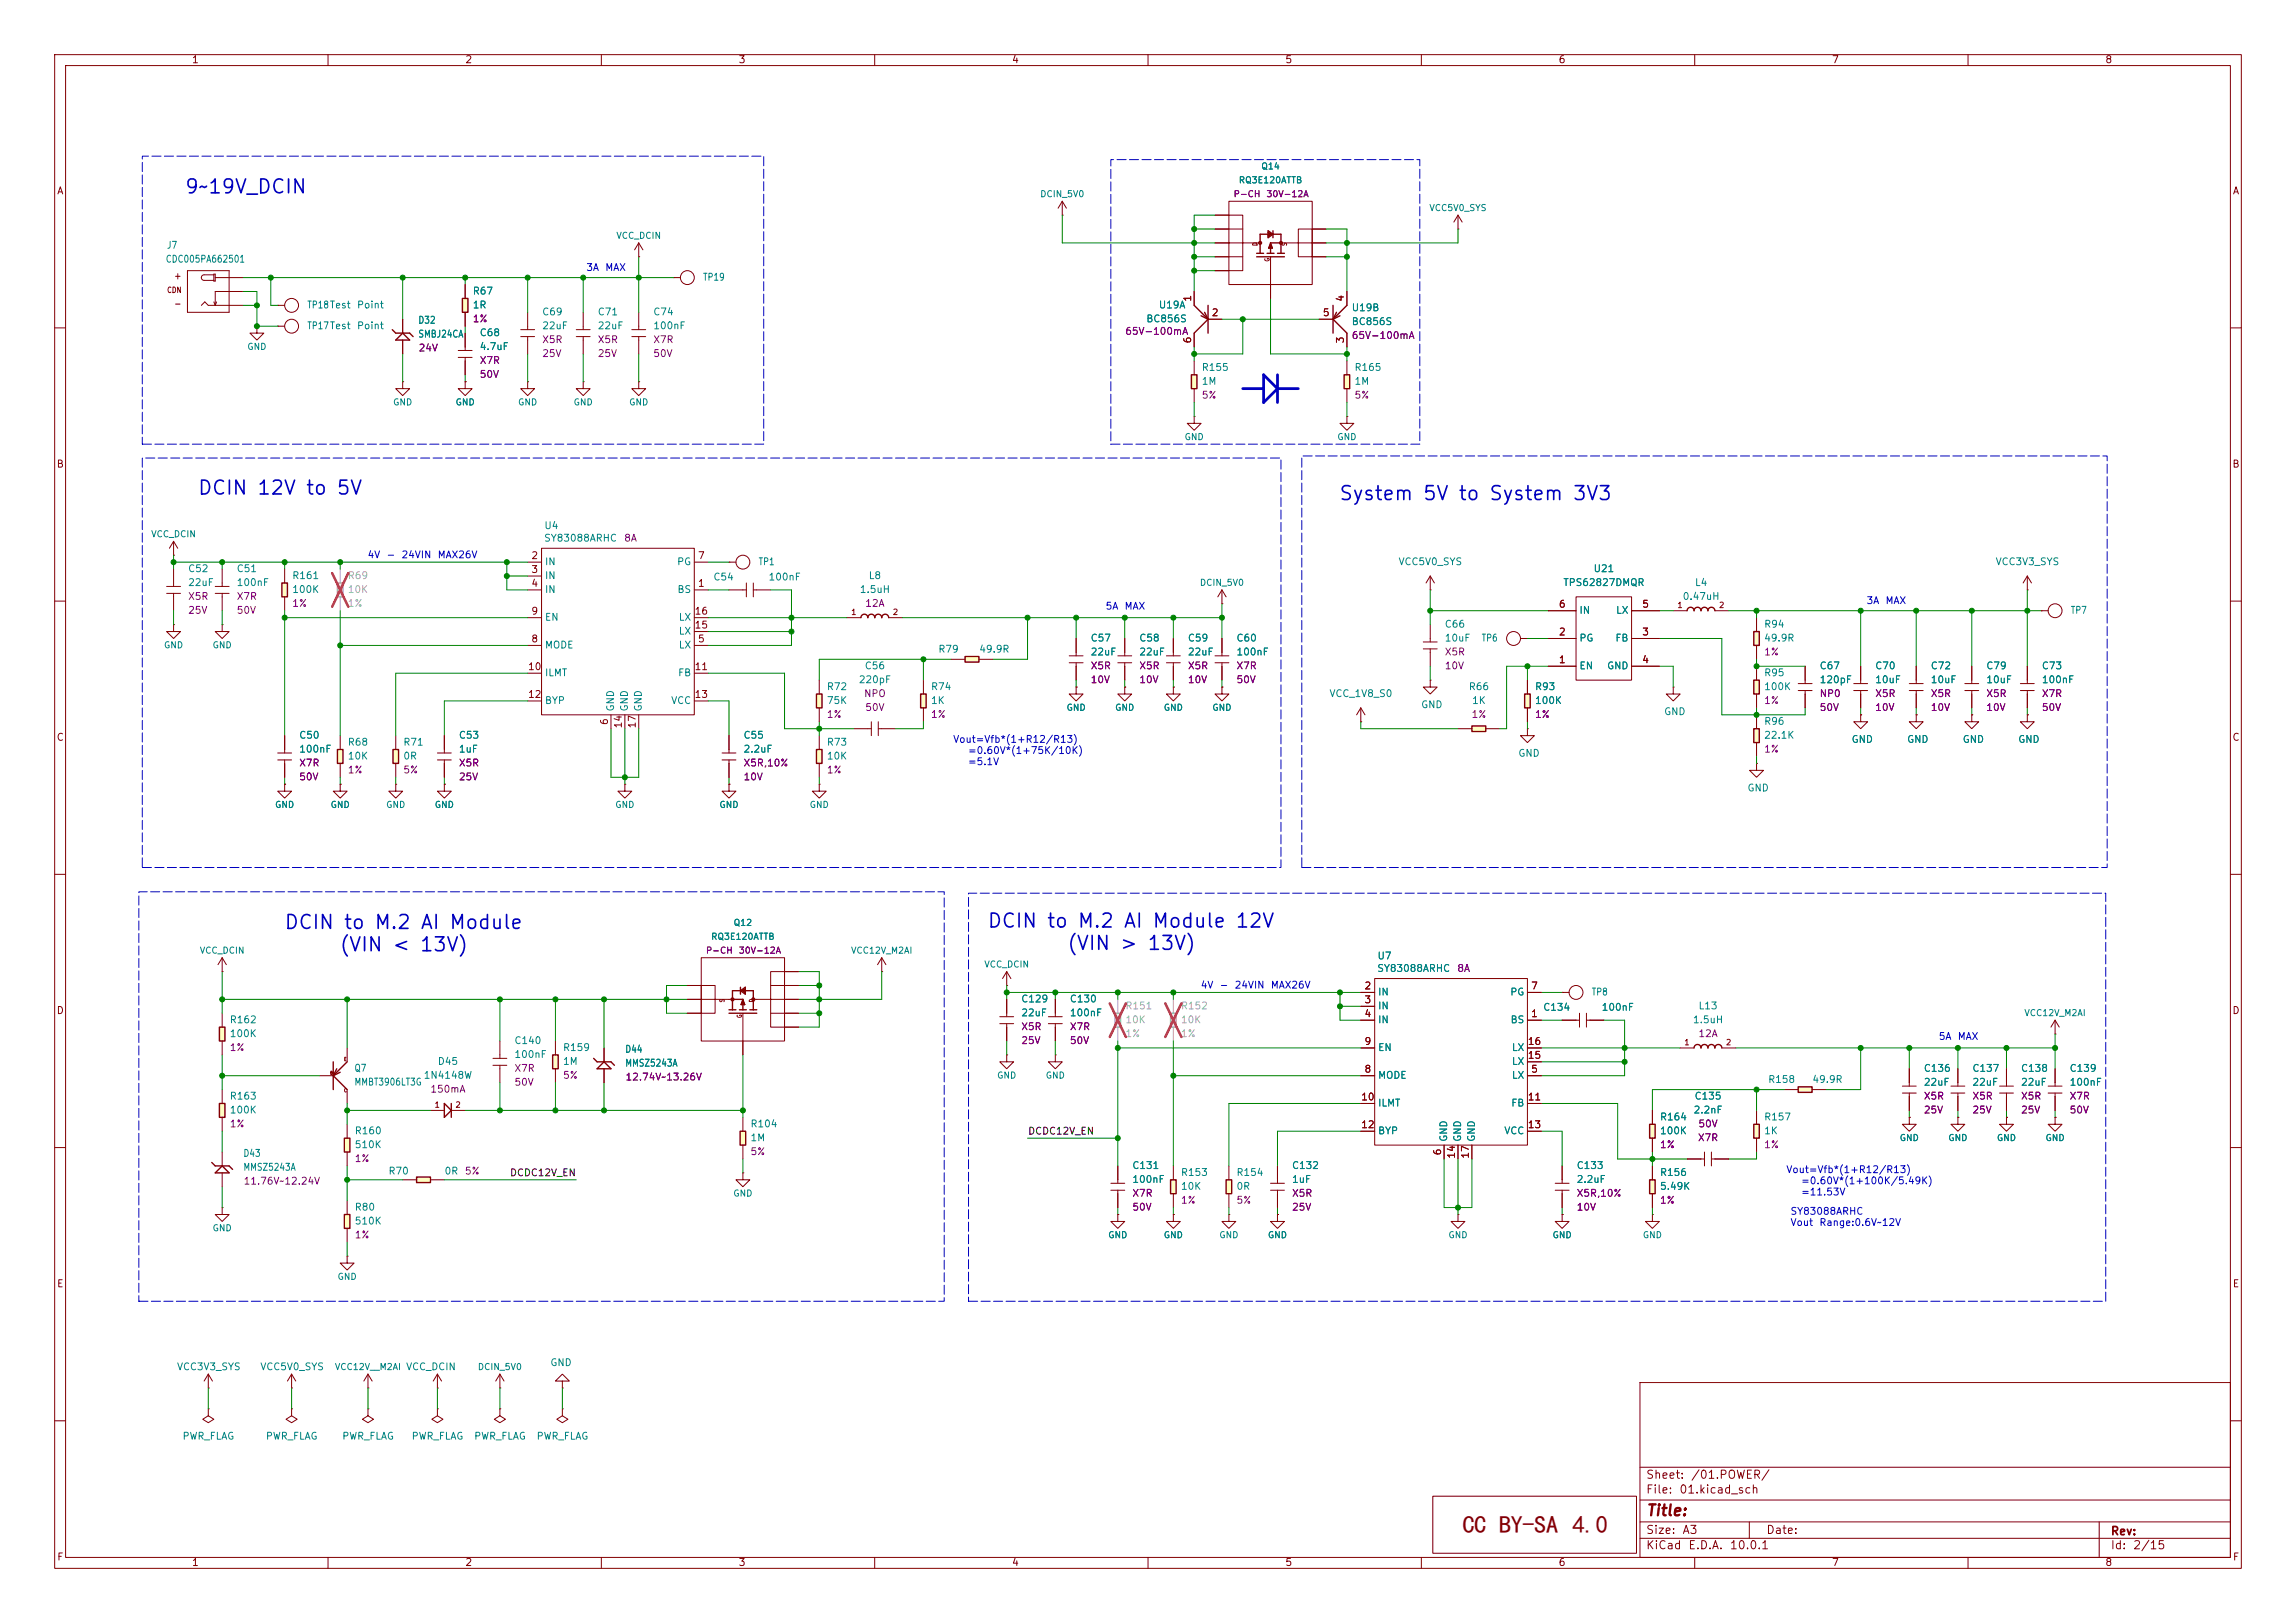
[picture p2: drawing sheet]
<svg xmlns="http://www.w3.org/2000/svg" width="420mm" height="297mm" viewBox="0 0 420 297" stroke-linecap="round" stroke-linejoin="round" font-family="sans-serif">
<defs><g id="words">
<text font-size="4.5" fill="#830000" x="267.5" y="280.6">CC BY-SA 4.0</text>
<g font-size="2.5" fill="#0000c2">
<text x="33.7" y="36">9~19V_DCIN</text>
<text x="36" y="91.2">DCIN 12V to 5V</text>
<text x="244.8" y="92.2">System 5V to System 3V3</text>
<text x="51.9" y="170.7">DCIN to M.2 AI Module</text>
<text x="180.5" y="170.4">DCIN to M.2 AI Module 12V</text>
<text x="62" y="174.7">(VIN &lt; 13V)</text>
<text x="195" y="174.5">(VIN &gt; 13V)</text>
</g>
<text font-size="2" fill="#830000" x="301" y="277.9">Title:</text>
<g font-size="1.5" fill="#830000">
<text x="301" y="273.7">File:</text>
<text x="301" y="271">Sheet:</text>
<text x="307.1" y="273.7">01.kicad_sch</text>
<text x="309.2" y="271">/01.POWER/</text>
<text x="301" y="281.1">Size:</text>
<text x="307.6" y="281.1">A3</text>
<text x="323" y="281.1">Date:</text>
<text x="386" y="281.3">Rev:</text>
<text x="301" y="283.9">KiCad</text>
<text x="308.7" y="283.9">E.D.A.</text>
<text x="316.3" y="283.9">10.0.1</text>
<text x="386" y="283.9">Id:</text>
<text x="390.1" y="283.9">2/15</text>
</g>
<g font-size="1.3" fill="#830000">
<text x="35" y="11.9">1</text>
<text x="85" y="11.9">2</text>
<text x="135" y="11.9">3</text>
<text x="185" y="11.9">4</text>
<text x="235" y="11.9">5</text>
<text x="285" y="11.9">6</text>
<text x="335" y="11.9">7</text>
<text x="385" y="11.9">8</text>
<text x="10.3" y="35.9">A</text>
<text x="408.3" y="35.9">A</text>
<text x="31.7" y="51.4">+</text>
<text x="31.7" y="56.5">-</text>
<text x="218.2" y="55.3" transform="rotate(-90 218.2 55.3)">1</text>
<text x="221.5" y="58.2">2</text>
<text x="241.9" y="58.2">5</text>
<text x="246.1" y="55.3" transform="rotate(-90 246.1 55.3)">4</text>
<text x="218.2" y="62.9" transform="rotate(-90 218.2 62.9)">6</text>
<text x="246.1" y="62.9" transform="rotate(-90 246.1 62.9)">3</text>
<text x="10.3" y="85.9">B</text>
<text x="408.2" y="85.9">B</text>
<text x="97.1" y="102.6">2</text>
<text x="97.1" y="105.2">3</text>
<text x="97.1" y="107.7">4</text>
<text x="127.6" y="107.7">1</text>
<text x="127.6" y="102.6">7</text>
<text x="97.1" y="112.8">9</text>
<text x="127" y="112.8">16</text>
<text x="285" y="111.5">6</text>
<text x="300.3" y="111.5">5</text>
<text x="97.1" y="117.9">8</text>
<text x="127" y="115.3">15</text>
<text x="127.6" y="117.9">5</text>
<text x="285" y="116.6">2</text>
<text x="300.3" y="116.6">3</text>
<text x="96.5" y="122.9">10</text>
<text x="127" y="122.9">11</text>
<text x="285" y="121.7">1</text>
<text x="300.3" y="121.7">4</text>
<text x="96.5" y="128">12</text>
<text x="127" y="128">13</text>
<text x="10.3" y="135.9">C</text>
<text x="111.5" y="132.8" transform="rotate(-90 111.5 132.8)">6</text>
<text x="114" y="133.4" transform="rotate(-90 114 133.4)">14</text>
<text x="116.6" y="133.4" transform="rotate(-90 116.6 133.4)">17</text>
<text x="408.2" y="135.9">C</text>
<text x="10.3" y="185.9">D</text>
<text x="249.5" y="181.4">2</text>
<text x="249.5" y="183.9">3</text>
<text x="280" y="181.4">7</text>
<text x="408.2" y="185.9">D</text>
<text x="249.5" y="186.4">4</text>
<text x="249.5" y="191.5">9</text>
<text x="279.4" y="191.5">16</text>
<text x="280" y="186.4">1</text>
<text x="249.5" y="196.6">8</text>
<text x="279.4" y="194.1">15</text>
<text x="280" y="196.6">5</text>
<text x="248.9" y="201.7">10</text>
<text x="279.4" y="201.7">11</text>
<text x="248.9" y="206.8">12</text>
<text x="279.4" y="206.8">13</text>
<text x="263.9" y="211.5" transform="rotate(-90 263.9 211.5)">6</text>
<text x="266.4" y="212.1" transform="rotate(-90 266.4 212.1)">14</text>
<text x="269" y="212.1" transform="rotate(-90 269 212.1)">17</text>
<text x="10.3" y="235.9">E</text>
<text x="408.3" y="235.9">E</text>
<text x="10.3" y="285.9">F</text>
<text x="35" y="286.9">1</text>
<text x="85" y="286.9">2</text>
<text x="135" y="286.9">3</text>
<text x="185" y="286.9">4</text>
<text x="235" y="286.9">5</text>
<text x="285" y="286.9">6</text>
<text x="335" y="286.9">7</text>
<text x="385" y="286.9">8</text>
<text x="408.3" y="285.9">F</text>
</g>
<g font-size="1.3" fill="#008383">
<text x="30.4" y="45.8">J7</text>
<text x="30.2" y="48.4">CDC005PA662501</text>
<text x="128.5" y="51.7">TP19</text>
<text x="56.1" y="56.7">TP18Test</text>
<text x="65.2" y="56.7">Point</text>
<text x="76.4" y="59.5">D32</text>
<text x="86.4" y="54.2">R67</text>
<text x="86.4" y="56.7">1R</text>
<text x="99.1" y="58">C69</text>
<text x="109.2" y="58">C71</text>
<text x="119.4" y="58">C74</text>
<text x="209.6" y="59.3">BC856S</text>
<text x="211.9" y="56.7">U19A</text>
<text x="247.2" y="57.3">U19B</text>
<text x="247.2" y="59.8">BC856S</text>
<text x="56.1" y="60.6">TP17Test</text>
<text x="65.2" y="60.6">Point</text>
<text x="76.4" y="62.1">SMBJ24CA</text>
<text x="87.6" y="61.8">C68</text>
<text x="87.6" y="64.4">4.7uF</text>
<text x="99.1" y="60.6">22uF</text>
<text x="109.2" y="60.6">22uF</text>
<text x="119.4" y="60.6">100nF</text>
<text x="219.7" y="68.2">R155</text>
<text x="219.7" y="70.7">1M</text>
<text x="247.7" y="68.2">R165</text>
<text x="247.7" y="70.7">1M</text>
<text x="99.4" y="99.4">SY83088ARHC</text>
<text x="99.5" y="97.1">U4</text>
<text x="34.3" y="105">C52</text>
<text x="34.3" y="107.5">22uF</text>
<text x="43.2" y="105">C51</text>
<text x="43.2" y="107.5">100nF</text>
<text x="53.3" y="106.3">R161</text>
<text x="99.6" y="103.7">IN</text>
<text x="99.6" y="106.3">IN</text>
<text x="123.7" y="103.7">PG</text>
<text x="130.4" y="106.5">C54</text>
<text x="138.7" y="103.7">TP1</text>
<text x="140.5" y="106.5">100nF</text>
<text x="158.8" y="106.3">L8</text>
<text x="255.7" y="103.7">VCC5V0_SYS</text>
<text x="285.9" y="107.5">TPS62827DMQR</text>
<text x="291.4" y="105">U21</text>
<text x="309.9" y="107.5">L4</text>
<text x="364.9" y="103.7">VCC3V3_SYS</text>
<text x="53.3" y="108.8">100K</text>
<text x="99.6" y="108.8">IN</text>
<text x="99.6" y="113.9">EN</text>
<text x="123.8" y="108.8">BS</text>
<text x="124.1" y="113.9">LX</text>
<text x="157.2" y="108.8">1.5uH</text>
<text x="288.8" y="112.6">IN</text>
<text x="295.5" y="112.6">LX</text>
<text x="307.7" y="110.1">0.47uH</text>
<text x="378.7" y="112.6">TP7</text>
<text x="99.6" y="119">MODE</text>
<text x="124.1" y="119">LX</text>
<text x="124.1" y="116.4">LX</text>
<text x="171.5" y="119.7">R79</text>
<text x="179" y="119.7">49.9R</text>
<text x="199.4" y="117.7">C57</text>
<text x="208.3" y="117.7">C58</text>
<text x="217.2" y="117.7">C59</text>
<text x="226.1" y="117.7">C60</text>
<text x="264.2" y="115.2">C66</text>
<text x="264.2" y="117.7">10uF</text>
<text x="270.9" y="117.7">TP6</text>
<text x="288.8" y="117.7">PG</text>
<text x="295.4" y="117.7">FB</text>
<text x="322.6" y="115.2">R94</text>
<text x="322.6" y="117.7">49.9R</text>
<text x="99.6" y="124.1">ILMT</text>
<text x="123.9" y="124.1">FB</text>
<text x="157" y="125.3">220pF</text>
<text x="158.1" y="122.8">C56</text>
<text x="199.4" y="120.2">22uF</text>
<text x="208.3" y="120.2">22uF</text>
<text x="217.2" y="120.2">22uF</text>
<text x="226.1" y="120.2">100nF</text>
<text x="288.8" y="122.8">EN</text>
<text x="293.9" y="122.8">GND</text>
<text x="322.6" y="124.1">R95</text>
<text x="332.7" y="122.8">C67</text>
<text x="332.7" y="125.3">120pF</text>
<text x="342.9" y="122.8">C70</text>
<text x="342.9" y="125.3">10uF</text>
<text x="353.1" y="122.8">C72</text>
<text x="353.1" y="125.3">10uF</text>
<text x="363.2" y="122.8">C79</text>
<text x="363.2" y="125.3">10uF</text>
<text x="373.4" y="122.8">C73</text>
<text x="373.4" y="125.3">100nF</text>
<text x="99.6" y="129.1">BYP</text>
<text x="112.6" y="130.3" transform="rotate(-90 112.6 130.3)">GND</text>
<text x="115.2" y="130.3" transform="rotate(-90 115.2 130.3)">GND</text>
<text x="117.7" y="130.3" transform="rotate(-90 117.7 130.3)">GND</text>
<text x="122.7" y="129.1">VCC</text>
<text x="151.1" y="126.6">R72</text>
<text x="151.1" y="129.1">75K</text>
<text x="170.2" y="126.6">R74</text>
<text x="170.2" y="129.1">1K</text>
<text x="243.1" y="127.9">VCC_1V8_S0</text>
<text x="259.9" y="129.9">GND</text>
<text x="268.6" y="126.6">R66</text>
<text x="269.2" y="129.1">1K</text>
<text x="280.7" y="126.6">R93</text>
<text x="280.7" y="129.1">100K</text>
<text x="304.3" y="131.2">GND</text>
<text x="322.6" y="126.6">100K</text>
<text x="54.6" y="135.5">C50</text>
<text x="63.5" y="136.8">R68</text>
<text x="73.7" y="136.8">R71</text>
<text x="83.8" y="135.5">C53</text>
<text x="135.9" y="135.5">C55</text>
<text x="151.1" y="136.8">R73</text>
<text x="322.6" y="132.9">R96</text>
<text x="322.6" y="135.5">22.1K</text>
<text x="338.6" y="136.2">GND</text>
<text x="348.8" y="136.2">GND</text>
<text x="358.9" y="136.2">GND</text>
<text x="369.1" y="136.2">GND</text>
<text x="54.6" y="138">100nF</text>
<text x="63.5" y="139.3">10K</text>
<text x="73.7" y="139.3">0R</text>
<text x="83.8" y="138">1uF</text>
<text x="135.9" y="138">2.2uF</text>
<text x="151.1" y="139.3">10K</text>
<text x="277.6" y="138.8">GND</text>
<text x="319.5" y="145.1">GND</text>
<text x="251.8" y="178.2">SY83088ARHC</text>
<text x="251.9" y="175.9">U7</text>
<text x="186.7" y="183.7">C129</text>
<text x="195.6" y="183.7">C130</text>
<text x="252" y="182.5">IN</text>
<text x="252" y="185">IN</text>
<text x="276.1" y="182.5">PG</text>
<text x="282.2" y="185.3">C134</text>
<text x="291.1" y="182.5">TP8</text>
<text x="292.9" y="185.3">100nF</text>
<text x="310.6" y="185">L13</text>
<text x="41.9" y="187.6">R162</text>
<text x="41.9" y="190.1">100K</text>
<text x="94" y="191.4">C140</text>
<text x="186.7" y="186.3">22uF</text>
<text x="195.6" y="186.3">100nF</text>
<text x="252" y="187.6">IN</text>
<text x="276.2" y="187.6">BS</text>
<text x="309.6" y="187.6">1.5uH</text>
<text x="64.7" y="196.4">Q7</text>
<text x="77.4" y="197.7">1N4148W</text>
<text x="80" y="195.2">D45</text>
<text x="94" y="193.9">100nF</text>
<text x="102.9" y="192.6">R159</text>
<text x="102.9" y="195.2">1M</text>
<text x="114.3" y="193">D44</text>
<text x="114.3" y="195.5">MMSZ5243A</text>
<text x="252" y="197.7">MODE</text>
<text x="252" y="192.6">EN</text>
<text x="276.5" y="197.7">LX</text>
<text x="276.5" y="195.2">LX</text>
<text x="276.5" y="192.6">LX</text>
<text x="351.8" y="196.4">C136</text>
<text x="360.7" y="196.4">C137</text>
<text x="369.6" y="196.4">C138</text>
<text x="378.5" y="196.4">C139</text>
<text x="41.9" y="201.5">R163</text>
<text x="64.7" y="199">MMBT3906LT3G</text>
<text x="252" y="202.8">ILMT</text>
<text x="276.3" y="202.8">FB</text>
<text x="309.9" y="201.5">C135</text>
<text x="323.3" y="198.5">R158</text>
<text x="331.4" y="198.5">49.9R</text>
<text x="351.8" y="199">22uF</text>
<text x="360.7" y="199">22uF</text>
<text x="369.6" y="199">22uF</text>
<text x="378.5" y="199">100nF</text>
<text x="41.9" y="204.1">100K</text>
<text x="64.8" y="207.9">R160</text>
<text x="137.2" y="206.6">R104</text>
<text x="137.2" y="209.1">1M</text>
<text x="252" y="207.9">BYP</text>
<text x="265" y="209" transform="rotate(-90 265 209)">GND</text>
<text x="267.6" y="209" transform="rotate(-90 267.6 209)">GND</text>
<text x="270.1" y="209" transform="rotate(-90 270.1 209)">GND</text>
<text x="275.1" y="207.9">VCC</text>
<text x="303.5" y="205.3">R164</text>
<text x="303.5" y="207.9">100K</text>
<text x="309.7" y="204.1">2.2nF</text>
<text x="322.6" y="205.3">R157</text>
<text x="322.6" y="207.9">1K</text>
<text x="44.4" y="212">D43</text>
<text x="44.4" y="214.5">MMSZ5243A</text>
<text x="64.8" y="210.4">510K</text>
<text x="71" y="215.2">R70</text>
<text x="81.2" y="215.2">0R</text>
<text x="207" y="214.2">C131</text>
<text x="215.9" y="215.5">R153</text>
<text x="226.1" y="215.5">R154</text>
<text x="236.2" y="214.2">C132</text>
<text x="288.3" y="214.2">C133</text>
<text x="303.5" y="215.5">R156</text>
<text x="64.8" y="221.8">R80</text>
<text x="207" y="216.8">100nF</text>
<text x="215.9" y="218">10K</text>
<text x="226.1" y="218">0R</text>
<text x="236.2" y="216.8">1uF</text>
<text x="288.3" y="216.8">2.2uF</text>
<text x="303.5" y="218">5.49K</text>
<text x="64.8" y="224.4">510K</text>
<text x="32.3" y="251.1">VCC3V3_SYS</text>
<text x="47.5" y="251.1">VCC5V0_SYS</text>
<text x="100.6" y="250.3">GND</text>
<text x="33.3" y="263.8">PWR_FLAG</text>
<text x="48.5" y="263.8">PWR_FLAG</text>
<text x="62.5" y="263.8">PWR_FLAG</text>
<text x="75.2" y="263.8">PWR_FLAG</text>
<text x="86.6" y="263.8">PWR_FLAG</text>
<text x="98.1" y="263.8">PWR_FLAG</text>
</g>
<g font-size="1.3" fill="#0000c2">
<text x="107.1" y="49.9">3A</text>
<text x="110.6" y="49.9">MAX</text>
<text x="67.1" y="102.5">4V</text>
<text x="70.6" y="102.5">-</text>
<text x="73.3" y="102.5">24VIN</text>
<text x="79.9" y="102.5">MAX26V</text>
<text x="202.1" y="111.9">5A</text>
<text x="205.6" y="111.9">MAX</text>
<text x="341.3" y="110.9">3A</text>
<text x="344.8" y="110.9">MAX</text>
<text x="174.2" y="136.2">Vout=Vfb*(1+R12/R13)</text>
<text x="176.9" y="138.3">=0.60V*(1+75K/10K)</text>
<text x="176.9" y="140.3">=5.1V</text>
<text x="219.5" y="181.2">4V</text>
<text x="223" y="181.2">-</text>
<text x="225.7" y="181.2">24VIN</text>
<text x="232.3" y="181.2">MAX26V</text>
<text x="354.5" y="190.6">5A</text>
<text x="358" y="190.6">MAX</text>
<text x="326.6" y="215">Vout=Vfb*(1+R12/R13)</text>
<text x="329.3" y="217">=0.60V*(1+100K/5.49K)</text>
<text x="329.3" y="219.1">=11.53V</text>
<text x="327.4" y="222.6">SY83088ARHC</text>
<text x="327.4" y="224.6">Vout</text>
<text x="332.7" y="224.6">Range:0.6V~12V</text>
</g>
<g font-size="1.3" fill="#830083">
<text x="86.4" y="59.3">1%</text>
<text x="76.5" y="64.6">24V</text>
<text x="99.1" y="63.1">X5R</text>
<text x="99.1" y="65.6">25V</text>
<text x="109.2" y="63.1">X5R</text>
<text x="109.2" y="65.6">25V</text>
<text x="119.4" y="63.1">X7R</text>
<text x="119.4" y="65.6">50V</text>
<text x="205.7" y="61.6">65V-100mA</text>
<text x="247.2" y="62.3">65V-100mA</text>
<text x="87.6" y="66.9">X7R</text>
<text x="87.6" y="69.4">50V</text>
<text x="219.7" y="73.3">5%</text>
<text x="247.7" y="73.3">5%</text>
<text x="114.1" y="99.4">8A</text>
<text x="34.3" y="110.1">X5R</text>
<text x="34.3" y="112.6">25V</text>
<text x="43.2" y="110.1">X7R</text>
<text x="43.2" y="112.6">50V</text>
<text x="53.3" y="111.4">1%</text>
<text x="158.2" y="111.4">12A</text>
<text x="199.4" y="122.8">X5R</text>
<text x="199.4" y="125.3">10V</text>
<text x="208.3" y="122.8">X5R</text>
<text x="208.3" y="125.3">10V</text>
<text x="217.2" y="122.8">X5R</text>
<text x="217.2" y="125.3">10V</text>
<text x="226.1" y="122.8">X7R</text>
<text x="226.1" y="125.3">50V</text>
<text x="264.2" y="120.2">X5R</text>
<text x="264.2" y="122.8">10V</text>
<text x="322.6" y="120.2">1%</text>
<text x="151.1" y="131.7">1%</text>
<text x="158" y="127.9">NPO</text>
<text x="158.2" y="130.4">50V</text>
<text x="170.2" y="131.7">1%</text>
<text x="269.1" y="131.7">1%</text>
<text x="280.7" y="131.7">1%</text>
<text x="322.6" y="129.1">1%</text>
<text x="332.7" y="127.9">NP0</text>
<text x="332.7" y="130.4">50V</text>
<text x="342.9" y="127.9">X5R</text>
<text x="342.9" y="130.4">10V</text>
<text x="353.1" y="127.9">X5R</text>
<text x="353.1" y="130.4">10V</text>
<text x="363.2" y="127.9">X5R</text>
<text x="363.2" y="130.4">10V</text>
<text x="373.4" y="127.9">X7R</text>
<text x="373.4" y="130.4">50V</text>
<text x="54.6" y="140.6">X7R</text>
<text x="54.6" y="143.1">50V</text>
<text x="63.5" y="141.8">1%</text>
<text x="73.7" y="141.8">5%</text>
<text x="83.8" y="140.6">X5R</text>
<text x="83.8" y="143.1">25V</text>
<text x="135.9" y="140.6">X5R,10%</text>
<text x="135.9" y="143.1">10V</text>
<text x="151.1" y="141.8">1%</text>
<text x="322.6" y="138">1%</text>
<text x="266.5" y="178.2">8A</text>
<text x="186.7" y="188.8">X5R</text>
<text x="186.7" y="191.4">25V</text>
<text x="195.6" y="188.8">X7R</text>
<text x="195.6" y="191.4">50V</text>
<text x="310.6" y="190.1">12A</text>
<text x="41.9" y="192.6">1%</text>
<text x="94" y="196.4">X7R</text>
<text x="102.9" y="197.7">5%</text>
<text x="78.6" y="200.3">150mA</text>
<text x="94" y="199">50V</text>
<text x="114.3" y="198">12.74V~13.26V</text>
<text x="351.8" y="201.5">X5R</text>
<text x="360.7" y="201.5">X5R</text>
<text x="369.6" y="201.5">X5R</text>
<text x="378.5" y="201.5">X7R</text>
<text x="41.9" y="206.6">1%</text>
<text x="310.5" y="209.1">X7R</text>
<text x="310.6" y="206.6">50V</text>
<text x="351.8" y="204.1">25V</text>
<text x="360.7" y="204.1">25V</text>
<text x="369.6" y="204.1">25V</text>
<text x="378.5" y="204.1">50V</text>
<text x="64.8" y="213">1%</text>
<text x="84.9" y="215.2">5%</text>
<text x="137.2" y="211.7">5%</text>
<text x="303.5" y="210.4">1%</text>
<text x="322.6" y="210.4">1%</text>
<text x="44.5" y="217.1">11.76V~12.24V</text>
<text x="207" y="219.3">X7R</text>
<text x="207" y="221.8">50V</text>
<text x="215.9" y="220.6">1%</text>
<text x="226.1" y="220.6">5%</text>
<text x="236.2" y="219.3">X5R</text>
<text x="236.2" y="221.8">25V</text>
<text x="288.3" y="219.3">X5R,10%</text>
<text x="288.3" y="221.8">10V</text>
<text x="303.5" y="220.6">1%</text>
<text x="64.8" y="226.9">1%</text>
</g>
<g font-size="1.3" fill="#a0a0a0">
<text x="63.5" y="106.3">R69</text>
<text x="63.5" y="108.8">10K</text>
<text x="63.5" y="111.4">1%</text>
<text x="205.7" y="185">R151</text>
<text x="215.9" y="185">R152</text>
<text x="205.7" y="187.6">10K</text>
<text x="205.7" y="190.1">1%</text>
<text x="215.9" y="187.6">10K</text>
<text x="215.9" y="190.1">1%</text>
</g>
<g font-size="1.3">
<text x="188" y="207.9">DCDC12V_EN</text>
<text x="93.2" y="215.6">DCDC12V_EN</text>
</g>
<g font-size="1.1" fill="#008383">
<text x="226.5" y="33.8">RQ3E120ATTB</text>
<text x="230.6" y="31.3">Q14</text>
<text x="190.2" y="36.4">DCIN_5V0</text>
<text x="261.4" y="38.9">VCC5V0_SYS</text>
<text x="112.6" y="44">VCC_DCIN</text>
<text x="45.1" y="64.3">GND</text>
<text x="71.8" y="74.5">GND</text>
<text x="83.2" y="74.5">GND</text>
<text x="94.7" y="74.5">GND</text>
<text x="104.8" y="74.5">GND</text>
<text x="115" y="74.5">GND</text>
<text x="216.6" y="80.8">GND</text>
<text x="244.5" y="80.8">GND</text>
<text x="27.6" y="98.6">VCC_DCIN</text>
<text x="219.4" y="107.5">DCIN_5V0</text>
<text x="29.9" y="118.9">GND</text>
<text x="38.8" y="118.9">GND</text>
<text x="195" y="130.3">GND</text>
<text x="203.9" y="130.3">GND</text>
<text x="212.8" y="130.3">GND</text>
<text x="221.7" y="130.3">GND</text>
<text x="50.2" y="148.1">GND</text>
<text x="60.4" y="148.1">GND</text>
<text x="70.5" y="148.1">GND</text>
<text x="79.4" y="148.1">GND</text>
<text x="112.4" y="148.1">GND</text>
<text x="131.5" y="148.1">GND</text>
<text x="148" y="148.1">GND</text>
<text x="130" y="172.3">RQ3E120ATTB</text>
<text x="134.1" y="169.7">Q12</text>
<text x="36.4" y="174.8">VCC_DCIN</text>
<text x="155.6" y="174.8">VCC12V_M2AI</text>
<text x="180" y="177.3">VCC_DCIN</text>
<text x="370.2" y="186.2">VCC12V_M2AI</text>
<text x="182.3" y="197.7">GND</text>
<text x="191.2" y="197.7">GND</text>
<text x="347.4" y="209.1">GND</text>
<text x="356.3" y="209.1">GND</text>
<text x="365.2" y="209.1">GND</text>
<text x="374.1" y="209.1">GND</text>
<text x="134" y="219.2">GND</text>
<text x="38.8" y="225.6">GND</text>
<text x="202.6" y="226.9">GND</text>
<text x="212.8" y="226.9">GND</text>
<text x="222.9" y="226.9">GND</text>
<text x="231.8" y="226.9">GND</text>
<text x="264.8" y="226.9">GND</text>
<text x="283.9" y="226.9">GND</text>
<text x="300.4" y="226.9">GND</text>
<text x="61.6" y="234.5">GND</text>
<text x="61.2" y="251">VCC12V__M2AI VCC_DCIN</text>
<text x="87.3" y="251">DCIN_5V0</text>
</g>
<g font-size="1.1" fill="#830083">
<text x="225.5" y="36.4">P-CH</text>
<text x="231.5" y="36.4">30V-12A</text>
<text x="129" y="174.8">P-CH</text>
<text x="135" y="174.8">30V-12A</text>
</g>
<g font-size="1" fill="#830000">
<text x="30.5" y="53.8">CDN</text>
<text x="155.6" y="112.8">1</text>
<text x="163.2" y="112.8">2</text>
<text x="306.7" y="111.5">1</text>
<text x="314.3" y="111.5">2</text>
<text x="308" y="191.5">1</text>
<text x="315.6" y="191.5">2</text>
<text x="79.4" y="202.9">1</text>
<text x="83.2" y="202.9">2</text>
</g>
<g font-size=".8" fill="#830000">
<text x="230.2" y="45.1" transform="rotate(-90 230.2 45.1)">D</text>
<text x="232.4" y="47.9" transform="rotate(-90 232.4 47.9)">G</text>
<text x="235.6" y="45.1" transform="rotate(-90 235.6 45.1)">S</text>
<text x="132.7" y="183.5" transform="rotate(-90 132.7 183.5)">S</text>
<text x="138.1" y="183.5" transform="rotate(-90 138.1 183.5)">D</text>
<text x="135.9" y="186.4" transform="rotate(-90 135.9 186.4)">G</text>
</g>
<g font-size=".6" fill="#830000">
<text x="60.3" y="196.9">B</text>
<text x="62.9" y="194.3">E</text>
<text x="62.9" y="200">C</text>
</g>
</g></defs>
<path d="M0 0h420v297h-420z" fill="#fff" stroke="#fff" stroke-width=".18"/>
<g fill="none" stroke="#830000" stroke-width=".18">
<path d="M10 10h400v277h-400zM12 12h396v273h-396zM60 10v2M110 10v2M160 10v2M210 10v2M260 10v2M310 10v2M360 10v2M10 60h2M246.4 76.2v1.3h1.3l-1.3 1.2-1.3-1.2h1.3M246.4 76.2h.1"/>
<path d="M408 60h2M10 110h2M96.5 108h2.6M96.5 102.9h2.6M96.5 105.4h2.6M96.5 118.1h2.6M96.5 113h2.6M99.1 100.3h27.9v30.5h-27.9zM127 108h2.5M127 102.9h2.5M127 118.1h2.5M127 113h2.5"/>
<path d="M127 115.6h2.5M408 110h2M96.5 123.2h2.6M96.5 128.3h2.6M111.8 130.8v2.6M114.3 130.8v2.6M116.8 130.8v2.6M127 123.2h2.5M127 128.3h2.5M81.3 143.5v1.3h1.3l-1.3 1.3-1.3-1.3h1.3M81.3 143.5h.1M10 160h2"/>
<path d="M408 160h2M10 210h2M408 210h2M300 253h108v32h-108zM10 260h2M300 278.5h108M300 274.5h108M300 268.5h108M320 278.5v3M384 278.5v6.5M408 260h2M60 285v2"/>
<path d="M110 285v2M160 285v2M210 285v2M260 285v2M300 281.5h108M310 285v2M360 285v2"/>
</g>
<path d="M71.9 137.2h1v2.5h-1z" fill="#ffffc2"/>
<path d="M71.9 137.2h1v2.5h-1z" fill="none" stroke="#830000" stroke-width=".25"/>
<g fill="none" stroke="#830000" stroke-width=".18">
<path d="M40.6 114.3v1.3h1.3l-1.3 1.2-1.2-1.2h1.2M40.6 114.3h.1M133.4 102.9h.1M133.4 108h3.1M133.4 102.9h1.2M136.5 106.7v2.5M137.8 106.7v2.5M137.8 108h3.2M50.8 137.8h2.5M50.8 139.1h2.5M52.1 134.6v3.2M52.1 139.1v3.1"/>
<path d="M72.4 134.6v2.6M72.4 139.7v2.5M80 137.8h2.6M80 139.1h2.6M81.3 134.6v3.2M81.3 139.1v3.1M72.4 143.5v1.3h1.3l-1.3 1.3-1.3-1.3h1.3M72.4 143.5h.1M63.5 229.9v1.2h1.3l-1.3 1.3-1.3-1.3h1.3M63.5 229.9h.1M38.1 254h.1M38.1 257.8v1.3l1 .6-1 .7-1-.7 1-.6"/>
<path d="M38.1 257.8h.1M38.1 251.5l-.8 1.2M38.1 251.5l.8 1.2M38.1 251.5v2.5M53.3 257.8v1.3l1.1 .6-1.1 .7-1-.7 1-.6M53.3 257.8h.1M53.3 254h.1M53.3 251.5l-.7 1.2M53.3 251.5l.8 1.2M53.3 251.5v2.5M91.4 254h.1M91.4 251.5l-.7 1.2"/>
<path d="M91.4 251.5l.8 1.2M91.4 251.5v2.5M102.9 252.7h1.2l-1.2-1.2-1.3 1.2h1.3v1.3M102.9 254h.1M102.9 257.8v1.3l1 .6-1 .7-1-.7 1-.6M102.9 257.8h.1"/>
<circle cx="135.9" cy="102.9" r="1.27"/>
</g>
<path d="M61.7 106.7h1v2.5h-1z" fill="#efefef"/>
<path d="M61.7 106.7h1v2.5h-1z" fill="none" stroke="#a0a0a0" stroke-width=".25"/>
<path d="M62.2 104.1v2.6M62.2 109.2v2.6" fill="none" stroke="#a0a0a0" stroke-width=".18"/>
<path d="M60.8 104.9l2.9 6.1M63.7 104.9l-2.9 6.1" fill="none" stroke="#ff2626" stroke-width=".46"/>
<path d="M30.5 107.3h2.5M30.5 108.6h2.5M31.8 104.1v3.2M31.8 108.6v3.2M91.4 257.8v1.3l1.1 .6-1.1 .7-1-.7 1-.6M91.4 257.8h.1" fill="none" stroke="#830000" stroke-width=".18"/>
<path d="M217.9 68.6h1v2.5h-1z" fill="#ffffc2"/>
<path d="M217.9 68.6h1v2.5h-1z" fill="none" stroke="#830000" stroke-width=".25"/>
<path d="M218.4 66v2.6M218.4 71.1v2.6M132.1 137.8h2.5M132.1 139.1h2.5M133.4 134.6v3.2M133.4 139.1v3.1" fill="none" stroke="#830000" stroke-width=".18"/>
<path d="M76.2 215.4h2.5v1h-2.5z" fill="#ffffc2"/>
<path d="M76.2 215.4h2.5v1h-2.5z" fill="none" stroke="#830000" stroke-width=".25"/>
<path d="M73.7 215.9h2.5M78.7 215.9h2.6M375.9 204.5v1.2h1.3l-1.3 1.3-1.2-1.3h1.2M375.9 204.5h.1" fill="none" stroke="#830000" stroke-width=".18"/>
<path d="M63 208.3h1v2.5h-1z" fill="#ffffc2"/>
<path d="M63 208.3h1v2.5h-1z" fill="none" stroke="#830000" stroke-width=".25"/>
<path d="M63.5 205.7v2.6M63.5 210.8v2.6" fill="none" stroke="#830000" stroke-width=".18"/>
<path d="M63 222.3h1v2.5h-1z" fill="#ffffc2"/>
<path d="M157.5 113a.64 .64 0 0 1 .6-.6 .64 .64 0 0 1 .7 .6 .64 .64 0 0 1 .6-.6 .64 .64 0 0 1 .6 .6 .64 .64 0 0 1 .7-.6 .64 .64 0 0 1 .6 .6 .64 .64 0 0 1 .6-.6 .64 .64 0 0 1 .7 .6M63 222.3h1v2.5h-1z" fill="none" stroke="#830000" stroke-width=".25"/>
<g fill="none" stroke="#830000" stroke-width=".18">
<path d="M194.3 39.4h.1M194.3 36.8l-.8 1.3M194.3 36.8l.8 1.3M194.3 36.8v2.6M266.7 39.4l-.8 1.2M266.7 39.4l.8 1.2M266.7 39.4v2.5M266.7 41.9h.1M31.8 114.3v1.3h1.2l-1.2 1.2-1.3-1.2h1.3M31.8 114.3h.1M154.9 113h2.6M162.6 113h2.5"/>
<path d="M223.5 116.8v3.2M156.2 133.4h3.2M159.4 132.1v2.5M160.7 132.1v2.5M160.7 133.4h3.1M222.3 120h2.5M222.3 121.3h2.5M223.5 121.3v3.2M63.5 219.7v2.6M63.5 224.8v2.5"/>
</g>
<path d="M149.4 127h1v2.5h-1z" fill="#ffffc2"/>
<path d="M149.4 127h1v2.5h-1z" fill="none" stroke="#830000" stroke-width=".25"/>
<path d="M149.9 124.5v2.5M149.9 129.5v2.6M214.6 125.7v1.3h1.3l-1.3 1.3-1.2-1.3h1.2M214.6 125.7h.1M367 204.5v1.2h1.3l-1.3 1.3-1.2-1.3h1.2M367 204.5h.1" fill="none" stroke="#830000" stroke-width=".18"/>
<path d="M40.1 188h1v2.5h-1z" fill="#ffffc2"/>
<path d="M40.1 188h1v2.5h-1z" fill="none" stroke="#830000" stroke-width=".25"/>
<path d="M40.6 185.4v2.6M40.6 190.5v2.5" fill="none" stroke="#830000" stroke-width=".18"/>
<path d="M40.1 201.9h1v2.6h-1z" fill="#ffffc2"/>
<path d="M61 194.3v5.1M61 196.9l2.5 2.5M61.6 195.6l-.6 1.3M62.2 196.2l-1.2 .7M63.5 194.3l-2.5 2.6M40.1 201.9h1v2.6h-1zM81.3 201.9l1.3 1.3-1.3 1.3zM82.6 201.9v2.6" fill="none" stroke="#830000" stroke-width=".25"/>
<path d="M40.6 199.4v2.5M58.4 196.9h2.6M63.5 191.8v2.5M63.5 199.4v2.5M40.6 204.5v2.5M78.7 203.2h2.6M82.6 203.2h2.5M349.3 204.5v1.2h1.2l-1.2 1.3-1.3-1.3h1.3M349.3 204.5h.1" fill="none" stroke="#830000" stroke-width=".18"/>
<path d="M176.5 120.1h2.6v1.1h-2.6z" fill="#ffffc2"/>
<g fill="none" stroke="#830000" stroke-width=".25">
<path d="M176.5 120.1h2.6v1.1h-2.6zM133.4 185.4h5M133.4 184.8h1.2M134 184.8v-3.5h3.8v3.5M134 182.9h1.9M135.3 184.8h1.2M135.4 181.3l.9-.6v1.2zM135.4 180.7v1.2M135.6 183.8h.6M135.8 183.4l.4 .4M135.9 183.2v1.6M135.9 183.2l-.3 .6"/>
<path d="M135.9 183.2l.3 .6M135.9 182.9l.3 .9M135.9 182.9l-.3 .9M135.9 181.3l.4 .3M135.9 181.3l.3 .3M136.2 181l-.3 .3M136.3 181l-.4 .3M137.2 184.8h1.2"/>
<circle cx="134" cy="182.9" r=".25"/>
<circle cx="137.8" cy="182.9" r=".25"/>
</g>
<g fill="none" stroke="#830000" stroke-width=".18">
<path d="M39.4 107.3h2.5M39.4 108.6h2.5M40.6 104.1v3.2M40.6 108.6v3.2M174 120.7h2.5M179.1 120.7h2.5M205.7 125.7v1.3h1.3l-1.3 1.3-1.2-1.3h1.2M205.7 125.7h.1M40.6 177.8h.1M40.6 175.3l-.7 1.2M40.6 175.3l.8 1.2M40.6 175.3v2.5"/>
<path d="M146.1 177.8h-2.6v-2.5h-15.2v15.2h15.2v-2.5h2.6M161.3 177.8h.1M161.3 175.3l-.8 1.2M161.3 175.3l.8 1.2M161.3 175.3v2.5M90.2 193.7h2.5M90.2 194.9h2.5M91.4 190.5v3.2M91.4 194.9v3.2M125.7 182.9h5.1v2.5h-2.5v-5.1h2.5v2.6h3.2M125.7 185.4h2.6M125.7 180.3h2.6"/>
<path d="M135.9 182.9v.3M135.9 185.4v7.6M137.8 182.9h3.2v5.1h2.5v-10.2h-2.5v5.1h5.1M141 185.4h5.1M141 180.3h5.1M135.9 214.6v1.3h1.3l-1.3 1.3-1.3-1.3h1.3M135.9 214.6h.1"/>
</g>
<path d="M168.4 127h1v2.5h-1z" fill="#ffffc2"/>
<path d="M168.4 127h1v2.5h-1z" fill="none" stroke="#830000" stroke-width=".25"/>
<path d="M223.5 110.5h.1M223.5 108l-.7 1.2M223.5 108l.8 1.2M223.5 108v2.5M168.9 124.5v2.5M168.9 129.5v2.6M196.9 125.7v1.3h1.2l-1.2 1.3-1.3-1.3h1.3M196.9 125.7h.1M133.4 143.5v1.3h1.2l-1.2 1.3-1.3-1.3h1.3M133.4 143.5h.1" fill="none" stroke="#830000" stroke-width=".18"/>
<path d="M149.4 137.2h1v2.5h-1z" fill="#ffffc2"/>
<path d="M149.4 137.2h1v2.5h-1zM108.6 193.7l.6 .6h2.6l.6 .6M110.5 194.3l1.3 1.3h-2.6z" fill="none" stroke="#830000" stroke-width=".25"/>
<g fill="none" stroke="#830000" stroke-width=".18">
<path d="M47 59.7v1.3h1.3l-1.3 1.2-1.3-1.2h1.3M47 59.7h.1M123.2 50.8h.1M123.2 50.8h1.3M116.8 69.9v1.2h1.3l-1.3 1.3-1.2-1.3h1.2M116.8 69.9h.1M149.9 134.6v2.6M149.9 139.7v2.5M110.5 191.8v2.5M110.5 195.6v2.5M308.6 212.1h3.2M311.8 210.8v2.6"/>
<path d="M313.1 210.8v2.6M313.1 212.1h3.1"/>
<circle cx="125.7" cy="50.8" r="1.27"/>
</g>
<path d="M84.6 54.6h1v2.6h-1z" fill="#ffffc2"/>
<path d="M84.6 54.6h1v2.6h-1zM71.8 60.3l.6 .7h2.5l.7 .6M72.4 62.2l1.3-1.2 1.2 1.2z" fill="none" stroke="#830000" stroke-width=".25"/>
<g fill="none" stroke="#830000" stroke-width=".18">
<path d="M34.3 49.5h7.6v7.7h-7.6zM36.8 55.9l.7-.7 .6 .7h6.4M39.1 50.3h-1.9l-.3 .2-.1 .3 .1 .3 .3 .2h1.9M39.1 50.2h.3v1.2h-.3zM39.1 55.2l.3 .7M39.4 50.8h5.1M39.6 55.2l-.2 .7M44.5 53.3h-5.1v2.6M73.7 58.4v2.6M85.1 52.1v2.5M85.1 57.2v2.5M116.8 47h.1"/>
<path d="M116.8 44.5v2.5M116.8 57.2v3.1M116.8 44.5l-.7 1.2M116.8 44.5l.8 1.2M73.7 62.2v2.6M115.6 60.3h2.5M115.6 61.6h2.5M116.8 61.6v3.2"/>
</g>
<path d="M135.4 207h1v2.6h-1z" fill="#ffffc2"/>
<path d="M135.4 207h1v2.6h-1z" fill="none" stroke="#830000" stroke-width=".25"/>
<g fill="none" stroke="#830000" stroke-width=".18">
<path d="M50.8 55.9h.1M50.8 59.7h.1M50.8 55.9h1.3M50.8 59.7h1.3M106.7 69.9v1.2h1.3l-1.3 1.3-1.3-1.3h1.3M106.7 69.9h.1M31.8 99.1l-.8 1.2M31.8 99.1l.7 1.2M31.8 99.1v2.5M31.8 101.6h.1M214.6 116.8v3.2M213.4 120h2.5"/>
<path d="M213.4 121.3h2.5M214.6 121.3v3.2M135.9 204.5v2.5M135.9 209.6v2.5"/>
<circle cx="53.3" cy="55.9" r="1.27"/>
<circle cx="53.3" cy="59.7" r="1.27"/>
</g>
<path d="M101.1 193h1v2.6h-1z" fill="#ffffc2"/>
<path d="M101.1 193h1v2.6h-1z" fill="none" stroke="#830000" stroke-width=".25"/>
<path d="M106.7 57.2v3.1M105.4 60.3h2.6M105.4 61.6h2.6M106.7 61.6v3.2M101.6 190.5v2.5M101.6 195.6v2.5" fill="none" stroke="#830000" stroke-width=".18"/>
<path d="M61.7 137.2h1v2.5h-1z" fill="#ffffc2"/>
<path d="M61.7 137.2h1v2.5h-1z" fill="none" stroke="#830000" stroke-width=".25"/>
<g fill="none" stroke="#830000" stroke-width=".18">
<path d="M96.5 57.2v3.1M73.7 69.9v1.2h1.2l-1.2 1.3-1.3-1.3h1.3M73.7 69.9h.1M83.8 64.1h2.6M83.8 65.4h2.6M85.1 69.9v1.2h1.3l-1.3 1.3-1.3-1.3h1.3M85.1 69.9h.1M85.1 61v3.1M85.1 65.4v3.2M95.3 60.3h2.5M95.3 61.6h2.5M96.5 69.9v1.2h1.3l-1.3 1.3-1.2-1.3h1.2"/>
<path d="M96.5 69.9h.1M96.5 61.6v3.2M62.2 134.6v2.6M62.2 139.7v2.5M52.1 143.5v1.3h1.2l-1.2 1.3-1.3-1.3h1.3M52.1 143.5h.1M62.2 143.5v1.3h1.3l-1.3 1.3-1.2-1.3h1.2M62.2 143.5h.1"/>
</g>
<path d="M51.6 106.7h1v2.5h-1z" fill="#ffffc2"/>
<g fill="none" stroke="#830000" stroke-width=".25">
<path d="M218.4 55.9l2.6 2.5M219.7 57.8l1.3 .6M220.3 57.2l.7 1.2M221 55.9v5.1M221 58.4l-2.6 2.6M229.9 47h5.1M229.9 46.4h1.2M230.5 46.4v-3.5h3.8v3.5M231.8 46.4h1.2M232 42.2l.9 .7-.9 .6zM232 42.5l.4 .4M232.1 45.4h.6"/>
<path d="M232.1 42.5l.3 .4M232.4 44.8v1.6M232.4 44.8l.3 .6M232.4 44.8l-.3 .6M232.4 44.5l-.3 .9M232.4 44.5l.3 .9M232.4 44.5h1.9M232.4 42.9l-.4 .3M232.4 42.9l-.3 .3M232.5 45l-.4 .4M232.9 42.2v1.3M233.7 46.4h1.3"/>
<path d="M243.8 55.9v5.1M243.8 58.4l2.6 2.6M244.5 57.2l-.7 1.2M245.1 57.8l-1.3 .6M246.4 55.9l-2.6 2.5M51.6 106.7h1v2.5h-1zM38.7 212.7l.7 .7h2.5l.6 .6M39.4 214.6l1.2-1.2 1.3 1.2z"/>
<circle cx="230.5" cy="44.5" r=".25"/>
<circle cx="234.3" cy="44.5" r=".25"/>
</g>
<g fill="none" stroke="#830000" stroke-width=".18">
<path d="M222.3 39.4h2.5v-2.6h15.2v15.3h-15.2v-2.6h-2.5M218.4 53.3v2.6M221 58.4h2.5M222.3 44.5h5v-5.1h-2.5v10.1h2.5v-5h3.2M222.3 47h5M222.3 41.9h5M232.4 44.5v.3M232.4 47v7.6M234.3 44.5h3.2v-2.6h2.5v5.1h-2.5v-2.5h5.1M240 47h2.6M240 41.9h2.6M241.3 58.4h2.5"/>
<path d="M246.4 53.3v2.6M218.4 76.2v1.3h1.3l-1.3 1.2-1.2-1.2h1.2M218.4 76.2h.1M218.4 61v2.5M246.4 61v2.5M52.1 104.1v2.6M52.1 109.2v2.6M196.9 116.8v3.2M205.7 116.8v3.2M195.6 120h2.5M195.6 121.3h2.5M196.9 121.3v3.2"/>
<path d="M204.5 120h2.5M204.5 121.3h2.5M205.7 121.3v3.2M223.5 125.7v1.3h1.3l-1.3 1.3-1.2-1.3h1.2M223.5 125.7h.1M114.3 143.5v1.3h1.3l-1.3 1.3-1.3-1.3h1.3M114.3 143.5h.1M149.9 143.5v1.3h1.2l-1.2 1.3-1.3-1.3h1.3M149.9 143.5h.1M40.6 210.8v2.6M40.6 214.6v2.6M40.6 221v1.3h1.3l-1.3 1.2-1.2-1.2h1.2"/>
<path d="M40.6 221h.1M67.3 257.8v1.3l1 .6-1 .7-1-.7 1-.6M67.3 257.8h.1M67.3 254h.1M67.3 251.5l-.8 1.2M67.3 251.5l.8 1.2M67.3 251.5v2.5M80 254h.1M80 257.8v1.3l1 .6-1 .7-1-.7 1-.6M80 257.8h.1M80 251.5l-.8 1.2M80 251.5l.8 1.2"/>
<path d="M80 251.5v2.5"/>
</g>
<path d="M245.9 68.6h1v2.5h-1z" fill="#ffffc2"/>
<path d="M245.9 68.6h1v2.5h-1zM308.6 111.8a.64 .64 0 0 1 .6-.7 .64 .64 0 0 1 .7 .7 .64 .64 0 0 1 .6-.7 .64 .64 0 0 1 .7 .7 .64 .64 0 0 1 .6-.7 .64 .64 0 0 1 .6 .7 .64 .64 0 0 1 .7-.7 .64 .64 0 0 1 .6 .7" fill="none" stroke="#830000" stroke-width=".25"/>
<g fill="none" stroke="#830000" stroke-width=".18">
<path d="M246.4 66v2.6M246.4 71.1v2.6M278.1 116.8h1.3M279.4 116.8h.1M283.2 111.8h5.1M283.2 116.8h5.1M288.3 109.2h10.2v15.3h-10.2zM298.5 111.8h5M298.5 116.8h5M306.1 111.8h2.5M313.7 111.8h2.5M279.4 133.4v1.2h1.3l-1.3 1.3-1.3-1.3h1.3"/>
<path d="M279.4 133.4h.1M283.2 121.9h5.1M298.5 121.9h5M306.1 125.7v1.3h1.2l-1.2 1.3-1.3-1.3h1.3M306.1 125.7h.1M339.1 125.1h2.5M339.1 126.4h2.5M340.4 121.9v3.2M340.4 126.4v3.1M349.3 125.1h2.5M349.3 126.4h2.5M350.5 130.8v1.3h1.3l-1.3 1.3-1.2-1.3h1.2"/>
<path d="M350.5 130.8h.1M350.5 121.9v3.2M350.5 126.4v3.1M360.7 130.8v1.3h1.3l-1.3 1.3-1.3-1.3h1.3M360.7 130.8h.1"/>
<circle cx="276.9" cy="116.8" r="1.27"/>
</g>
<path d="M278.9 127h1v2.5h-1z" fill="#ffffc2"/>
<path d="M278.9 127h1v2.5h-1z" fill="none" stroke="#830000" stroke-width=".25"/>
<path d="M279.4 124.5v2.5M279.4 129.5v2.6M321.3 139.7v1.3h1.3l-1.3 1.2-1.3-1.2h1.3M321.3 139.7h.1M340.4 130.8v1.3h1.2l-1.2 1.3-1.3-1.3h1.3M340.4 130.8h.1M359.4 125.1h2.6M359.4 126.4h2.6M360.7 121.9v3.2M360.7 126.4v3.1" fill="none" stroke="#830000" stroke-width=".18"/>
<path d="M320.8 115.6h1v2.5h-1z" fill="#ffffc2"/>
<path d="M320.8 115.6h1v2.5h-1z" fill="none" stroke="#830000" stroke-width=".25"/>
<path d="M321.3 113v2.6M321.3 118.1v2.6M328.9 126.4h2.6M328.9 125.1h2.6M330.2 121.9v3.2M330.2 126.4v3.1" fill="none" stroke="#830000" stroke-width=".18"/>
<path d="M320.8 124.5h1v2.5h-1z" fill="#ffffc2"/>
<path d="M320.8 124.5h1v2.5h-1z" fill="none" stroke="#830000" stroke-width=".25"/>
<path d="M321.3 121.9v2.6M321.3 127v2.5" fill="none" stroke="#830000" stroke-width=".18"/>
<path d="M320.8 133.4h1v2.5h-1z" fill="#ffffc2"/>
<path d="M320.8 133.4h1v2.5h-1z" fill="none" stroke="#830000" stroke-width=".25"/>
<g fill="none" stroke="#830000" stroke-width=".18">
<path d="M370.8 108h.1M370.8 105.4l-.7 1.3M370.8 105.4l.8 1.3M370.8 105.4v2.6M373.4 111.8h.1M373.4 111.8h1.3M321.3 130.8v2.6M321.3 135.9v2.5M369.6 125.1h2.5M369.6 126.4h2.5M370.8 130.8v1.3h1.3l-1.3 1.3-1.2-1.3h1.2M370.8 130.8h.1"/>
<path d="M370.8 121.9v3.2M370.8 126.4v3.1"/>
<circle cx="375.9" cy="111.8" r="1.27"/>
</g>
<path d="M269.2 132.8h2.6v1.1h-2.6z" fill="#ffffc2"/>
<path d="M269.2 132.8h2.6v1.1h-2.6z" fill="none" stroke="#830000" stroke-width=".25"/>
<g fill="none" stroke="#830000" stroke-width=".18">
<path d="M260.4 117.5h2.5M260.4 118.7h2.5M261.6 108h.1M261.6 105.4l-.7 1.3M261.6 105.4l.8 1.3M261.6 105.4v2.6M261.6 114.3v3.2M261.6 118.7v3.2M248.9 132.1h.1M248.9 129.5l-.7 1.3M248.9 129.5l.8 1.3M248.9 129.5v2.6"/>
<path d="M261.6 124.5v1.2h1.3l-1.3 1.3-1.2-1.3h1.2M261.6 124.5h.1M266.7 133.4h2.5M271.8 133.4h2.5"/>
</g>
<path d="M214.1 185.4h1v2.6h-1z" fill="#efefef"/>
<path d="M214.1 185.4h1v2.6h-1z" fill="none" stroke="#a0a0a0" stroke-width=".25"/>
<path d="M214.6 182.9v2.5M214.6 188v2.5" fill="none" stroke="#a0a0a0" stroke-width=".18"/>
<path d="M213.2 183.6l2.9 6.2M216.1 183.6l-2.9 6.2" fill="none" stroke="#ff2626" stroke-width=".46"/>
<g fill="none" stroke="#830000" stroke-width=".18">
<path d="M184.2 177.8v2.5M184.2 177.8l-.8 1.3M184.2 177.8l.7 1.3M251.5 179.1h27.9v30.5h-27.9zM182.9 186.1h2.5M182.9 187.3h2.5M184.2 180.3h.1M184.2 193v1.3h1.2l-1.2 1.3-1.3-1.3h1.3M184.2 193h.1M184.2 182.9v3.2M184.2 187.3v3.2M191.8 186.1h2.5"/>
<path d="M191.8 187.3h2.5M193 193v1.3h1.3l-1.3 1.3-1.2-1.3h1.2M193 193h.1M193 182.9v3.2M193 187.3v3.2M248.9 181.6h2.6M248.9 186.7h2.6M248.9 184.2h2.6M248.9 196.9h2.6M248.9 191.8h2.6M279.4 181.6h2.5M279.4 186.7h2.5"/>
<path d="M279.4 196.9h2.5M279.4 191.8h2.5M279.4 194.3h2.5M285.8 181.6h.1M285.8 181.6h1.2M375.9 189.2h.1M375.9 186.7l-.7 1.3M375.9 186.7l.8 1.3M375.9 186.7v2.5M232.4 216.5h2.6M232.4 217.8h2.6M233.7 213.4v3.1"/>
<path d="M233.7 217.8v3.2M248.9 201.9h2.6M248.9 207h2.6M264.2 209.6v2.5M266.7 209.6v2.5M269.2 209.6v2.5M279.4 201.9h2.5M279.4 207h2.5M214.6 222.3v1.2h1.3l-1.3 1.3-1.2-1.3h1.2M214.6 222.3h.1M224.8 222.3v1.2h1.3l-1.3 1.3-1.3-1.3h1.3M224.8 222.3h.1"/>
<circle cx="288.3" cy="181.6" r="1.27"/>
</g>
<path d="M224.3 215.9h1v2.5h-1z" fill="#ffffc2"/>
<path d="M224.3 215.9h1v2.5h-1z" fill="none" stroke="#830000" stroke-width=".25"/>
<path d="M224.8 213.4v2.5M224.8 218.4v2.6" fill="none" stroke="#830000" stroke-width=".18"/>
<path d="M214.1 215.9h1v2.5h-1z" fill="#ffffc2"/>
<path d="M214.1 215.9h1v2.5h-1z" fill="none" stroke="#830000" stroke-width=".25"/>
<path d="M214.6 213.4v2.5M214.6 218.4v2.6" fill="none" stroke="#830000" stroke-width=".18"/>
<path d="M320.8 205.7h1v2.6h-1z" fill="#ffffc2"/>
<path d="M320.8 205.7h1v2.6h-1z" fill="none" stroke="#830000" stroke-width=".25"/>
<path d="M203.2 216.5h2.5M203.2 217.8h2.5M204.5 213.4v3.1M204.5 217.8v3.2M321.3 203.2v2.5M321.3 208.3v2.5M204.5 222.3v1.2h1.2l-1.2 1.3-1.3-1.3h1.3M204.5 222.3h.1M233.7 222.3v1.2h1.3l-1.3 1.3-1.3-1.3h1.3M233.7 222.3h.1" fill="none" stroke="#830000" stroke-width=".18"/>
<path d="M301.8 215.9h1v2.5h-1z" fill="#ffffc2"/>
<path d="M301.8 215.9h1v2.5h-1z" fill="none" stroke="#830000" stroke-width=".25"/>
<path d="M302.3 213.4v2.5M302.3 218.4v2.6" fill="none" stroke="#830000" stroke-width=".18"/>
<path d="M204 185.4h1v2.6h-1z" fill="#efefef"/>
<path d="M204 185.4h1v2.6h-1z" fill="none" stroke="#a0a0a0" stroke-width=".25"/>
<path d="M204.5 182.9v2.5M204.5 188v2.5" fill="none" stroke="#a0a0a0" stroke-width=".18"/>
<path d="M203 183.6l2.9 6.2M205.9 183.6l-2.9 6.2" fill="none" stroke="#ff2626" stroke-width=".46"/>
<path d="M284.5 216.5h2.5M284.5 217.8h2.5M285.8 213.4v3.1M285.8 217.8v3.2M266.7 222.3v1.2h1.3l-1.3 1.3-1.3-1.3h1.3M266.7 222.3h.1M285.8 222.3v1.2h1.2l-1.2 1.3-1.3-1.3h1.3M285.8 222.3h.1M262.1 273.8h37.2v10.4h-37.2z" fill="none" stroke="#830000" stroke-width=".18"/>
<path d="M301.8 205.7h1v2.6h-1z" fill="#ffffc2"/>
<path d="M309.9 191.8a.64 .64 0 0 1 .6-.7 .64 .64 0 0 1 .7 .7 .64 .64 0 0 1 .6-.7 .64 .64 0 0 1 .6 .7 .64 .64 0 0 1 .7-.7 .64 .64 0 0 1 .6 .7 .64 .64 0 0 1 .6-.7 .64 .64 0 0 1 .7 .7M301.8 205.7h1v2.6h-1z" fill="none" stroke="#830000" stroke-width=".25"/>
<g fill="none" stroke="#830000" stroke-width=".18">
<path d="M285.8 186.7h3.1M288.9 185.4v2.6M290.2 185.4v2.6M290.2 186.7h3.2M307.3 191.8h2.6M315 191.8h2.5M348 198.8h2.5M349.3 195.6v3.2M356.9 198.8h2.5M358.1 195.6v3.2M365.8 198.8h2.5M367 195.6v3.2"/>
<path d="M374.7 198.8h2.5M375.9 195.6v3.2M302.3 203.2v2.5M302.3 208.3v2.5M348 200h2.5M349.3 200v3.2M356.9 200h2.5M358.1 200v3.2M365.8 200h2.5M367 200v3.2M374.7 200h2.5M375.9 200v3.2"/>
<path d="M302.3 222.3v1.2h1.2l-1.2 1.3-1.3-1.3h1.3M302.3 222.3h.1"/>
</g>
<path d="M328.9 198.9h2.6v1h-2.6z" fill="#ffffc2"/>
<path d="M328.9 198.9h2.6v1h-2.6z" fill="none" stroke="#830000" stroke-width=".25"/>
<g fill="none" stroke="#830000" stroke-width=".18">
<path d="M222.3 39.4h2.5M73.7 58.4v2.6M85.1 52.1v2.5M85.1 57.2v2.5M218.4 53.3v2.6M221 58.4h2.5M222.3 47h2.5M222.3 44.5h2.5M222.3 41.9h2.5M222.3 49.5h2.5M232.4 52.1v2.5M240 47h2.6"/>
<path d="M240 44.5h2.6M240 41.9h2.6M241.3 58.4h2.5M246.4 53.3v2.6M73.7 62.2v2.6M85.1 69.9h.1M85.1 61v2.5M85.1 66v2.6M218.4 61v2.5M246.4 61v2.5M196.9 116.8v2.6M205.7 116.8v2.6"/>
<path d="M214.6 116.8v2.6M223.5 116.8v2.6M283.2 116.8h5.1M283.2 111.8h5.1M298.5 116.8h5M298.5 111.8h5M52.1 134.6v2.6M52.1 139.7v2.5M81.3 134.6v2.6M81.3 139.7v2.5M133.4 134.6v2.6M133.4 139.7v2.5"/>
<path d="M196.9 125.7h.1M196.9 121.9v2.6M205.7 125.7h.1M205.7 121.9v2.6M214.6 125.7h.1M214.6 121.9v2.6M223.5 125.7h.1M223.5 121.9v2.6M279.4 124.5v2.5M279.4 129.5v2.6M283.2 121.9h5.1M298.5 121.9h5"/>
<path d="M330.2 121.9v2.6M330.2 127v2.5M340.4 130.8h.1M340.4 121.9v2.6M340.4 127v2.5M350.5 130.8h.1M350.5 121.9v2.6M350.5 127v2.5M360.7 130.8h.1M360.7 121.9v2.6M360.7 127v2.5M370.8 130.8h.1"/>
<path d="M370.8 121.9v2.6M370.8 127v2.5M52.1 143.5h.1M62.2 143.5h.1M81.3 143.5h.1M133.4 143.5h.1M143.5 177.8h2.6M110.5 191.8v2.5M110.5 195.6v2.5M125.7 185.4h2.6M125.7 182.9h2.6M125.7 180.3h2.6"/>
<path d="M135.9 190.5v2.5M143.5 185.4h2.6M143.5 182.9h2.6M143.5 180.3h2.6M143.5 188h2.6M184.2 182.9v2.5M184.2 188v2.5M193 182.9v2.5M193 188v2.5M248.9 186.7h2.6M248.9 181.6h2.6M248.9 184.2h2.6"/>
<path d="M248.9 196.9h2.6M248.9 191.8h2.6M279.4 186.7h2.5M279.4 181.6h2.5M279.4 196.9h2.5M279.4 191.8h2.5M279.4 194.3h2.5M285.8 186.7h2.5M290.8 186.7h2.6M326.4 199.4h2.5M331.5 199.4h2.5M349.3 195.6v2.5"/>
<path d="M358.1 195.6v2.5M367 195.6v2.5M375.9 195.6v2.5M204.5 213.4v2.5M204.5 218.4v2.6M233.7 213.4v2.5M233.7 218.4v2.6M248.9 201.9h2.6M248.9 207h2.6M264.2 209.6v2.5M266.7 209.6v2.5M269.2 209.6v2.5"/>
<path d="M279.4 201.9h2.5M279.4 207h2.5M285.8 213.4v2.5M285.8 218.4v2.6M302.3 203.2v2.5M302.3 208.3v2.5M302.3 213.4v2.5M302.3 218.4v2.6M308.6 212.1h2.6M313.7 212.1h2.5M349.3 204.5h.1M349.3 200.7v2.5"/>
<path d="M358.1 204.5v1.2h1.3l-1.3 1.3-1.2-1.3h1.2M358.1 204.5h.1M358.1 200.7v2.5M367 204.5h.1M367 200.7v2.5M375.9 204.5h.1M375.9 200.7v2.5M204.5 222.3h.1M214.6 222.3h.1M233.7 222.3h.1M285.8 222.3h.1"/>
</g>
<path d="M227.3 71.1h3.8M231.1 68.6l2.6 2.5-2.6 2.6zM233.7 68.6v5.1M233.7 71.1h3.8" fill="none" stroke="#0000c2" stroke-width=".51"/>
<g fill="none" stroke="#008300" stroke-width=".18">
<path d="M194.3 39.4v5.1h28M222.3 39.4h-3.9v13.9M44.5 50.8h78.7M44.5 55.9h2.5M44.5 53.3h2.5v6.4h3.8M49.5 50.8v5.1h1.3M73.7 50.8v7.6M85.1 50.8v1.3M85.1 59.7v1.3M96.5 50.8v6.4M106.7 50.8v6.4M116.8 47v10.2"/>
<path d="M218.4 41.9h3.9M218.4 47h3.9M218.4 49.5h3.9M223.5 58.4h17.8M227.3 58.4v6.4h-8.9M232.4 54.6v10.2h14M242.6 41.9h3.8v11.4M242.6 47h3.8M266.7 41.9v2.6h-24.1M73.7 64.8v5.1M85.1 68.6v1.3M96.5 64.8v5.1"/>
<path d="M106.7 64.8v5.1M116.8 64.8v5.1M218.4 63.5v2.5M218.4 73.7v2.5M246.4 63.5v2.5M246.4 73.7v2.5M31.8 102.9h64.7M31.8 101.6v2.5M31.8 111.8v2.5M40.6 102.9v1.2M40.6 111.8v2.5M52.1 113h44.4"/>
<path d="M52.1 102.9v1.2M52.1 111.8v22.8M62.2 102.9v1.2M62.2 111.8v22.8M62.2 118.1h34.3M92.7 102.9v5.1h3.8M92.7 105.4h3.8M129.5 102.9h3.9M129.5 108h3.9M129.5 113h25.4M129.5 115.6h15.3M141 108h3.8v10.1h-15.3"/>
<path d="M165.1 113h58.4M188 113v7.7h-6.4M196.9 113v3.8M205.7 113v3.8M214.6 113v3.8M223.5 110.5v6.3M261.6 108v6.3M261.6 111.8h21.6M279.4 116.8h3.8M303.5 111.8h2.6M303.5 116.8h11.5v14h15.2v-1.3M316.2 111.8h57.2"/>
<path d="M321.3 111.8v1.2M340.4 111.8v10.1M350.5 111.8v10.1M360.7 111.8v10.1M370.8 108v13.9M96.5 128.3h-15.2v6.3M96.5 123.2h-24.1v11.4M111.8 133.4v8.8h5v-8.8M114.3 133.4v10.1M129.5 123.2h14v10.2h12.7M129.5 128.3h3.9v6.3M149.9 132.1v2.5"/>
<path d="M168.9 132.1v1.3h-5.1M168.9 120.7v3.8M174 120.7h-24.1v3.8M196.9 124.5v1.2M205.7 124.5v1.2M214.6 124.5v1.2M223.5 124.5v1.2M248.9 132.1v1.3h17.8M261.6 121.9v2.6M279.4 121.9v2.6M279.4 132.1v1.3M283.2 121.9h-7.6v11.5h-1.3"/>
<path d="M303.5 121.9h2.6v3.8M321.3 120.7v1.2h8.9M321.3 129.5v1.3M321.3 138.4v1.3M340.4 129.5v1.3M350.5 129.5v1.3M360.7 129.5v1.3M370.8 129.5v1.3M52.1 142.2v1.3M62.2 142.2v1.3M72.4 142.2v1.3M81.3 142.2v1.3"/>
<path d="M133.4 142.2v1.3M149.9 142.2v1.3M40.6 177.8v7.6M146.1 177.8h3.8v10.2h-3.8M161.3 177.8v5.1h-15.2M40.6 193v6.4M40.6 196.9h17.8M40.6 182.9h85.1M63.5 182.9v8.9M91.4 182.9v7.6M91.4 198.1v5.1M101.6 182.9v7.6"/>
<path d="M101.6 198.1v5.1M110.5 182.9v8.9M110.5 198.1v5.1M125.7 180.3h-3.8v5.1h3.8M135.9 193v11.5M146.1 185.4h3.8M146.1 180.3h3.8M184.2 181.6h64.7M184.2 180.3v2.6M184.2 190.5v2.5M193 181.6v1.3M193 190.5v2.5"/>
<path d="M204.5 191.8h44.4M204.5 181.6v1.3M204.5 190.5v22.9M214.6 181.6v1.3M214.6 190.5v22.9M214.6 196.9h34.3M245.1 181.6v5.1h3.8M245.1 184.2h3.8M281.9 181.6h3.9M281.9 191.8h25.4M281.9 186.7h3.9M281.9 194.3h15.3"/>
<path d="M293.4 186.7h3.8v10.2h-15.3M317.5 191.8h58.4M321.3 199.4v3.8M326.4 199.4h-24.1v3.8M340.4 191.8v7.6h-6.4M349.3 191.8v3.8M358.1 191.8v3.8M367 191.8v3.8M375.9 189.2v6.4M40.6 207v3.8M40.6 217.2v3.8M63.5 215.9h10.2"/>
<path d="M63.5 203.2h15.2M63.5 201.9v3.8M63.5 213.4v6.3M81.3 215.9h24.1M85.1 203.2h50.8M135.9 212.1v2.5M188 208.3h16.5M248.9 207h-15.2v6.4M248.9 201.9h-24.1v11.5M264.2 212.1v8.9h5v-8.9M266.7 212.1v10.2M281.9 207h3.9v6.4"/>
<path d="M281.9 201.9h14v10.2h12.7M302.3 210.8v2.6M321.3 210.8v1.3h-5.1M349.3 203.2v1.3M358.1 203.2v1.3M367 203.2v1.3M375.9 203.2v1.3M63.5 227.3v2.6M204.5 221v1.3M214.6 221v1.3M224.8 221v1.3M233.7 221v1.3"/>
<path d="M285.8 221v1.3M302.3 221v1.3M38.1 254v3.8M53.3 254v3.8M67.3 254v3.8M80 254v3.8M91.4 254v3.8M102.9 254v3.8"/>
</g>
<path d="M26 28.6h113.7v52.7h-113.7zM203.2 29.2h56.5v52.1h-56.5zM26 83.8h208.3v75h-208.3zM238.1 83.4h147.3v75.4h-147.3zM25.4 163.2h147.3v74.9h-147.3zM177.2 163.5h208v74.6h-208z" fill="none" stroke="#0000c2" stroke-width=".18" stroke-dasharray="1.7 .6"/>
<g fill="#008300" stroke="#008300" stroke-width=".18">
<circle cx="62.2" cy="118.1" r=".46"/>
<circle cx="40.6" cy="196.9" r=".46"/>
<circle cx="63.5" cy="182.9" r=".46"/>
<circle cx="40.6" cy="182.9" r=".46"/>
<circle cx="63.5" cy="203.2" r=".46"/>
<circle cx="91.4" cy="182.9" r=".46"/>
<circle cx="91.4" cy="203.2" r=".46"/>
<circle cx="110.5" cy="203.2" r=".46"/>
<circle cx="110.5" cy="182.9" r=".46"/>
<circle cx="135.9" cy="203.2" r=".46"/>
<circle cx="121.9" cy="182.9" r=".46"/>
<circle cx="149.9" cy="180.3" r=".46"/>
<circle cx="101.6" cy="203.2" r=".46"/>
<circle cx="101.6" cy="182.9" r=".46"/>
<circle cx="149.9" cy="182.9" r=".46"/>
<circle cx="149.9" cy="185.4" r=".46"/>
<circle cx="63.5" cy="215.9" r=".46"/>
<circle cx="73.7" cy="50.8" r=".46"/>
<circle cx="85.1" cy="50.8" r=".46"/>
<circle cx="96.5" cy="50.8" r=".46"/>
<circle cx="106.7" cy="50.8" r=".46"/>
<circle cx="116.8" cy="50.8" r=".46"/>
<circle cx="144.8" cy="115.6" r=".46"/>
<circle cx="168.9" cy="120.7" r=".46"/>
<circle cx="144.8" cy="113" r=".46"/>
<circle cx="149.9" cy="133.4" r=".46"/>
<circle cx="188" cy="113" r=".46"/>
<circle cx="47" cy="55.9" r=".46"/>
<circle cx="47" cy="59.7" r=".46"/>
<circle cx="52.1" cy="102.9" r=".46"/>
<circle cx="62.2" cy="102.9" r=".46"/>
<circle cx="52.1" cy="113" r=".46"/>
<circle cx="31.7" cy="102.9" r=".46"/>
<circle cx="49.5" cy="50.8" r=".46"/>
<circle cx="40.6" cy="102.9" r=".46"/>
<circle cx="114.3" cy="142.2" r=".46"/>
<circle cx="92.7" cy="102.9" r=".46"/>
<circle cx="92.7" cy="105.4" r=".46"/>
<circle cx="227.3" cy="58.4" r=".46"/>
<circle cx="218.4" cy="64.8" r=".46"/>
<circle cx="196.8" cy="113" r=".46"/>
<circle cx="205.7" cy="113" r=".46"/>
<circle cx="340.4" cy="111.8" r=".46"/>
<circle cx="321.3" cy="111.8" r=".46"/>
<circle cx="350.5" cy="111.8" r=".46"/>
<circle cx="360.7" cy="111.8" r=".46"/>
<circle cx="370.8" cy="111.8" r=".46"/>
<circle cx="246.4" cy="64.8" r=".46"/>
<circle cx="246.4" cy="47" r=".46"/>
<circle cx="321.3" cy="130.8" r=".46"/>
<circle cx="321.3" cy="121.9" r=".46"/>
<circle cx="246.4" cy="44.5" r=".46"/>
<circle cx="279.4" cy="121.9" r=".46"/>
<circle cx="261.6" cy="111.8" r=".46"/>
<circle cx="218.4" cy="49.5" r=".46"/>
<circle cx="218.4" cy="47" r=".46"/>
<circle cx="218.4" cy="44.5" r=".46"/>
<circle cx="218.4" cy="41.9" r=".46"/>
<circle cx="223.5" cy="113" r=".46"/>
<circle cx="214.6" cy="181.6" r=".46"/>
<circle cx="184.1" cy="181.6" r=".46"/>
<circle cx="193" cy="181.6" r=".46"/>
<circle cx="214.6" cy="113" r=".46"/>
<circle cx="204.5" cy="181.6" r=".46"/>
<circle cx="245.1" cy="181.6" r=".46"/>
<circle cx="214.6" cy="196.9" r=".46"/>
<circle cx="204.5" cy="208.3" r=".46"/>
<circle cx="204.5" cy="191.8" r=".46"/>
<circle cx="245.1" cy="184.2" r=".46"/>
<circle cx="266.7" cy="221" r=".46"/>
<circle cx="302.3" cy="212.1" r=".46"/>
<circle cx="297.2" cy="191.8" r=".46"/>
<circle cx="297.2" cy="194.3" r=".46"/>
<circle cx="349.2" cy="191.8" r=".46"/>
<circle cx="358.1" cy="191.8" r=".46"/>
<circle cx="340.4" cy="191.8" r=".46"/>
<circle cx="321.3" cy="199.4" r=".46"/>
<circle cx="375.9" cy="191.8" r=".46"/>
<circle cx="367" cy="191.8" r=".46"/>
</g>
<use href="#words"/>
</svg>
